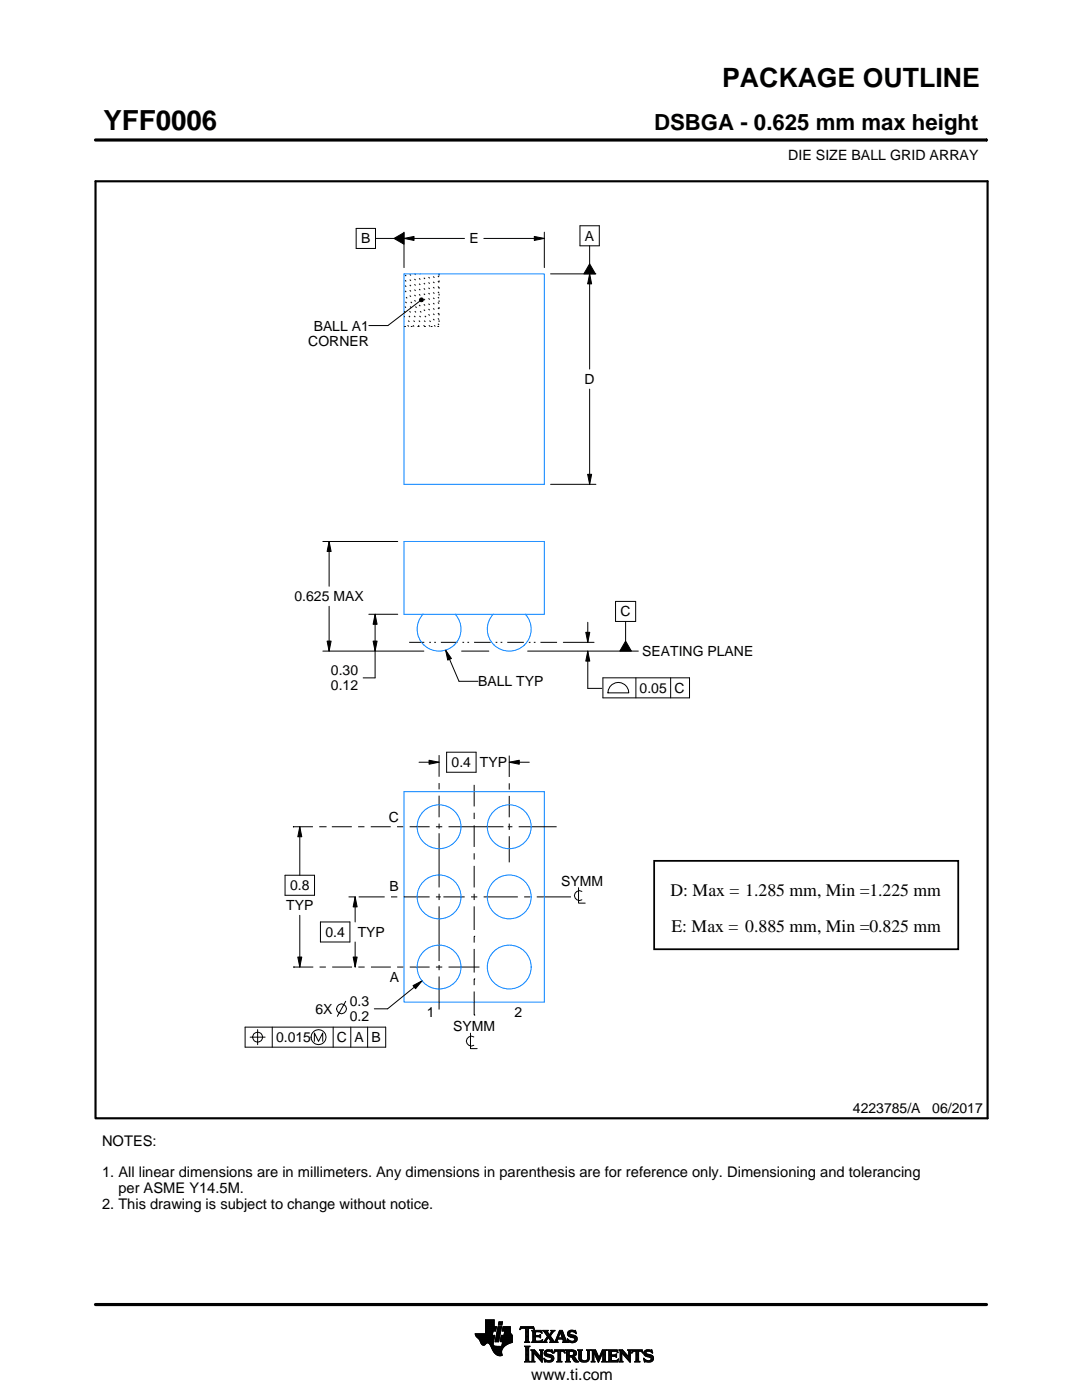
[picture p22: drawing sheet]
<svg xmlns="http://www.w3.org/2000/svg" width="216mm" height="279mm" viewBox="0 0 216 279" stroke-linecap="round" stroke-linejoin="round" font-family="sans-serif">
<defs><g id="words">
<text font-size="5.5" x="20.6" y="26">YFF0006</text>
<text font-size="5.3" x="144.1" y="17.4">PACKAGE OUTLINE</text>
<text font-size="4.4" x="130.5" y="26">DSBGA - 0.625 mm max height</text>
<g font-size="3.5">
<text x="133.8" y="178.9">D: Max = 1.285 mm, Min =1.225 mm</text>
<text x="134" y="185.9">E: Max = 0.885 mm, Min =0.825 mm</text>
</g>
<text font-size="3.2" x="106" y="275.3">www.ti.com</text>
<g font-size="2.9">
<text x="20.4" y="228.7">NOTES:</text>
<text x="20.4" y="235">1. All linear dimensions are in millimeters. Any dimensions in parenthesis are for reference only. Dimensioning and tolerancing</text>
<text x="23.6" y="238.1">per ASME Y14.5M.</text>
<text x="20.4" y="241.3">2. This drawing is subject to change without notice.</text>
</g>
<g font-size="2.8">
<text x="157.3" y="32">DIE SIZE BALL GRID ARRAY</text>
<text x="72.1" y="48.6">B</text>
<text x="93.7" y="48.6">E</text>
<text x="116.7" y="48.1">A</text>
<text x="62.6" y="66">BALL A1</text>
<text x="61.5" y="69">CORNER</text>
<text x="116.6" y="76.7">D</text>
<text x="58.8" y="120">0.625 MAX</text>
<text x="123.8" y="123">C</text>
<text x="128.2" y="130.8">SEATING PLANE</text>
<text x="66" y="134.8">0.30</text>
<text x="66" y="137.8">0.12</text>
<text x="95.4" y="137">BALL TYP</text>
<text x="127.6" y="138.3">0.05 C</text>
<text x="90.1" y="153.1">0.4 TYP</text>
<text x="77.6" y="164">C</text>
<text x="57.9" y="177.7">0.8</text>
<text x="77.7" y="177.9">B</text>
<text x="112" y="176.7">SYMM</text>
<text x="57.1" y="181.7">TYP</text>
<text x="64.9" y="187">0.4</text>
<text x="71.4" y="187">TYP</text>
<text x="77.8" y="196">A</text>
<text x="63" y="202.3">6X</text>
<text x="69.8" y="200.8">0.3</text>
<text x="69.8" y="203.8">0.2</text>
<text x="85.1" y="203">1</text>
<text x="102.7" y="202.9">2</text>
<text x="55.1" y="208">0.015</text>
<text x="67.2" y="208">C A B</text>
<text x="90.4" y="205.8">SYMM</text>
<text x="170.2" y="222.2">4223785/A</text>
<text x="186" y="222.2">06/2017</text>
</g>
<text font-size=".3" x="103.2" y="28.1">SCALE 10.500</text>
</g></defs>
<g fill="none" stroke="#000" stroke-width=".2">
<path d="M19.1 27.9h177.7M196.8 27.7v.5M71.1 45.6h3.8v4h-3.8zM74.9 47.6h3.7M78.6 47.6l2-1.2v2.3zM80.6 47.6l2-.4v.8zM80.6 46.3v7.1M80.6 47.6h12.1M83.7 59.7l.3-.3 .4 .1 .1 .3-.1 .4h-.4l-.3-.2zM96.5 47.6h12.1M106.6 47.2l2 .4-2 .4zM108.6 46.3v7.1"/>
<path d="M109.9 54.7h9M115.7 45.1h3.9v4h-3.9zM117.7 54.7l.4 2h-.8zM117.7 49.1v3.6M117.7 54.7v19M117.7 52.7l1.1 2h-2.3zM83.8 60.1l-6.4 4.9h-3.8M117.7 77.7v19M109.9 96.7h9M117.3 94.7h.8l-.4 2zM64.4 108.1h15M65.7 108.1l.4 2h-.8z"/>
<path d="M65.7 108.1v8.9M64.4 129.9h20.2M65.3 127.9h.8l-.4 2zM65.7 121v8.9M73.6 122.6h5.8M74.4 127.9h.8l-.4 2zM74.8 122.6l.4 2h-.8zM74.8 122.6v12.7h-2.3M88.9 129.7l1.2 1.7-.8 .3zM88.9 129.7l2.7 6.3h3.8M92.1 129.9h5.4M105.3 129.9h22.1"/>
<path d="M112.4 128.2h6.1M116.9 126.2h.8l-.4 2zM117.3 129.9l.4 2h-.8zM117.3 124.2v4M117.3 129.9v7.5h2.8M120.3 135.3h17.3v4h-17.3zM121.7 137a2.08 2.08 0 0 1 2.3-.7 2.08 2.08 0 0 1 1.5 2h-4.2l.1-.6zM122.8 120h4v4h-4zM124.8 124v3.9M124.8 127.9l1.2 2h-2.3zM126.9 135.3v4M133.8 135.3v4"/>
<path d="M83.6 152.1h4M85.6 151.7l2 .4-2 .4zM87.6 150.7v4.3M87.6 156.3v1.2M87.6 158.8v4.3M89.1 150.1h5.9v4h-5.9zM94.6 156.6v4.3M101.6 152.1l2-.4v.8zM101.6 150.8v4.3M101.6 156.3v1.3M101.6 158.8v4.3M101.6 152.1h4"/>
<path d="M56.9 174.7h5.9v4h-5.9zM58.5 165h.1M58.5 165h3.9M59.8 165l.4 2h-.8zM59.8 165v9.7M63.7 165h1.3M65 165h.1M66.2 165h4M69.6 179h1.3v5M70.9 179l.4 2h-.8zM71.5 165h1.2M71.6 179h5.2"/>
<path d="M74 165h4M78 179h1.3M79.2 165h1.3M80.5 179h5.2M81.7 165h4M87 179h.9M87 165h1.2M87.6 164.4v1M87.6 166.3v10.8M87.6 178.4v1.2M88.5 179h4.2M89.5 165h11"/>
<path d="M94 179h1.2M94.6 162.2v1.3M94.6 164.7v4.3M94.6 170.3v1.2M94.6 172.8v4.3M94.6 178.4v1.2M96.5 179h6.8M101.3 165h.9M101.6 164.4v1.2M101.6 166.9v5.2M103.5 165h7.6M104.6 179h1.2"/>
<path d="M107.1 179h6.8M115.4 177.2v3h1.4M116.1 177.9a.98 .98 0 0 0-1.5 .8 .98 .98 0 0 0 1.5 .9M58.5 193h.1M58.5 193h4M59.4 191h.8l-.4 2zM59.8 182.7v10.3M63.8 193h1.2M63.9 184h5.9v4h-5.9zM66.3 193h3.9M69 199.8l-1.7 3M70.5 191h.8l-.4 2z"/>
<path d="M70.9 188v5M71.5 193h1.3M74 193h4M79.2 193h1.3M81.8 193h3.9M82.4 196.7l1.8-.9-1.3 1.5zM84.2 195.8l-6.9 5.5h-2.6M87 193h1.2M87.6 180.9v10.9M87.6 192.6v1M87.6 194.9v6.6M89.5 193h6.2"/>
<path d="M94.6 186.9h.1M94.6 195.4h.1M94.6 180.9v4.7M94.6 186.9v1.2M94.6 189.4v4.7M94.6 195.4v1.2M94.6 197.9v4.7M48.9 205h28.1v4h-28.1zM49.9 207h3M51.4 205.5v3M54.3 205v4M62.7 207.8v-1.6l.9 1.6 .8-1.6v1.6"/>
<path d="M66.5 205v4M70 205v4M73.4 205v4M93.9 206.2v3.1h1.3M94.5 206.9a.98 .98 0 0 0-1.5 .9 .98 .98 0 0 0 1.5 .8M94.6 202.6h.1M94.8 266.2h3.5M94.8 266.3h3.5M94.9 266.4h3.3M94.9 266.5h3.8l-.2 1.2M94.9 266.5h3.8M95 266.6h3.7"/>
<path d="M95 266.7h3.7M95.1 266.8h3.6M95.2 266.9h3.4M95.3 267h3.3M95.4 267.1h3.2M95.5 267.2h3.1M95.6 267.3h3M95.7 267.4h2.8M95.7 267.5h2.8M95.8 267.6h2.7M95.8 267.7h2.7M95.9 267.8h2.6"/>
<path d="M95.9 267.9h2.5M95.9 268h2.5M96 268h1.1M96 268.1h1M96.1 268.2h.8M96.1 268.3h.7M96.2 268.4h.6M96.3 268.4h.4M96.9 266.1h1.4M96.9 266h1.4M96.9 265.9h1.4M96.9 265.8h1.5"/>
<path d="M96.9 265.7h1.5M96.9 264.7l2.2 .1-.2 .9h-.5l-.2 .8M96.9 265.6h2M96.9 265.5h2M96.9 265.4h2M96.9 265.3h2.1M96.9 265.2h2.1M96.9 265.1h2.1M96.9 265h2.1M96.9 264.9h2.1M96.9 264.8h2.2M96.9 264.6h1.7"/>
<path d="M96.9 264.5h1.7M96.9 264.4h1.7M96.9 264.3h1.7M96.9 264.2h1.7M96.9 264.1h1.7M96.9 264h1.7M96.9 263.9h1.7M96.9 263.8h1.7M96.9 263.7h1.7M96.9 263.6h1.7M96.9 263.5h1.7M96.9 263.4h1.7"/>
<path d="M97.5 268h.9M97.6 268.1h.8M97.7 268.2h.7M97.7 268.3h.7M97.8 268.4h.6M97.9 268.5h.6M97.9 268.6h.7M98 268.7h1.1M98 268.8h2.6M98 268.8h2.5M98.1 268.9h2.3M98.1 269h2.3"/>
<path d="M98.1 269.1h2.2M98.2 269.2h2.1M98.2 269.2h2M98.2 269.3h2M98.3 269.4h1.9M98.3 269.5h1.8M98.4 269.6h1.7M98.4 268v.4l.3 .2 2 .1M98.5 269.7h1.6M98.5 267.7l-.1 .3M98.5 269.8h1.6M98.6 269.9h1.5"/>
<path d="M98.6 264.8v-1.4h-1.7v2.8h-2.1l.1 .3 .7 .8 .7 1.1 .3 .1 .6-.5 .4 .1 1 1.8 .8 .6h.8l-.1-1 .8-1M98.6 270h1.5M98.7 270h1.4M98.8 270.1h1.3M98.8 267.7h.7M98.8 267.6h.7M98.8 267.5h.7M98.9 270.2h1.2M98.9 267.4h.7M98.9 267.3h.7M98.9 267.2h.7M98.9 267.1h.7"/>
<path d="M98.9 267h.7M98.9 270.3h1.3M99 266.9h.6M99 266.9h.7M99 266.8h.7M99 266.7h.7M99 266.6h.7M99 266.5h.7M99.1 270.4h1.1M99.1 266.4h.7M99.1 266.3h.7M99.1 266.2h.7"/>
<path d="M99.1 266.1h.7M99.1 266h.7M99.2 265.9h.7M99.2 265.8h.7M99.2 270.4h1M99.2 265.7h.7M99.2 265.6h.7M99.2 265.5h.7M99.3 265.4h.6M99.3 265.4h.7M99.3 265.3h.7M99.3 265.2h.7"/>
<path d="M99.3 265.1h.7M99.3 265h.7M99.4 270.5h.8M99.4 264.9h.7M99.4 264.8h.7M99.4 264.8h.7l-.6 3h-.7zM99.4 264.5l.2-.7h.7l-.2 .7h-.7M99.5 264.4h.6M99.5 264.3h.7M99.5 264.2h.7M99.5 264.1h.7M99.5 264h.7"/>
<path d="M99.5 263.9h.7M99.6 263.8h.7M99.8 270.6h.1M99.8 267.7h2.4M99.8 267.6h2.4M99.8 267.5h2.4M99.9 267.4h2.3M99.9 267.3h2.3M99.9 267.2h2.3M99.9 267.1h2.3M99.9 267h2.3M99.9 266.9h2.3"/>
<path d="M100 266.9h2.2M100 266.8h2.2M100 266.7h2.2M100 266.6h2.2M100 266.5h2.2M100.1 268.6h.7M100.2 268.5h.7M100.2 268.4h.8M100.2 268.4h.9M100.2 268.3h1M100.2 268.2h1.2M100.2 265.6h1.6"/>
<path d="M100.2 268.1h1.4M100.2 265.5h1.6M100.2 268h1.6M100.3 265.4h1.5M100.3 268h1.7M100.3 267.9h1.9M100.3 265.3h1.5M100.3 267.8h1.9M100.3 265.2h1.5M100.3 265.1h1.5M100.3 265h1.5M100.4 264.9h1.4"/>
<path d="M100.4 264.8h1.4M100.6 266.5l.1-.8h-.5l.2-.9h1.4l.1 1.1 .3 .6v1.4l-1.3 .6M100.6 266.4h1.5M100.6 266.3h1.4M100.6 266.2h1.4M100.6 266.1h1.3M100.7 266h1.2M100.7 265.9h1.2M100.7 265.8h1.1M100.7 265.7h1.1M102.2 266.5h-2.2l-.2 1.1 .5 .2-.2 .9M103.7 265.3h.1"/>
<path d="M103.8 265.2h.2M103.8 265h2.8M103.8 264.9h2.7M103.9 264.8h2.6M104.7 267.8h1M104.7 271.8h1.1M104.7 268.7h1M104.8 267.7h.7M104.8 271.7h.8M104.9 265.2h.6M104.9 268.9h.6M104.9 267.6h.6"/>
<path d="M104.9 267.5l-.2 .3M104.9 267.5h.6M104.9 267.4h.6M104.9 267.3h.6M104.9 267.2h.6M104.9 267.1h.6M104.9 267h.6M104.9 266.8h.6M104.9 266.7h.6M104.9 266.6h.6M104.9 266.5h.6M104.9 266.4h.6"/>
<path d="M104.9 266.3h.6M104.9 266.2h.6M104.9 266.1h.6M104.9 265.9h.6M104.9 265.8h.6M104.9 265.7h.6M104.9 265.6h.6M104.9 265.5h.6M104.9 265.4h.6M104.9 265.3h.6M104.9 271.5h.6M104.9 269h.6"/>
<path d="M104.9 271.4h.6M104.9 271.4v-2.4l-.2-.4h1.1l-.3 .4v2.4M104.9 271.4l-.2 .4h1.1l-.3-.4M104.9 271.3h.6M104.9 271.2h.6M104.9 271.1h.6M104.9 271h.6M104.9 270.9h.6M104.9 270.8h.6M104.9 270.6h.6M104.9 270.5h.6M104.9 270.4h.6"/>
<path d="M104.9 270.3h.6M104.9 270.2h.6M104.9 270.1h.6M104.9 270h.6M104.9 269.9h.6M104.9 269.8h.6M104.9 269.6h.6M104.9 269.5h.6M104.9 269.4h.6M104.9 269.3h.6M104.9 269.2h.6M104.9 269.1h.6"/>
<path d="M105.5 267.5l.2 .3M105.5 267.5v-2.3l.7-.1 .4 .3-.1-.6h-2.6l-.1 .6 .4-.3 .7 .1v2.3M105.7 267.8h-1M105.9 271.8h.8M105.9 269.4h.8M106.1 269.5h.7M106.1 267.8h2M106.1 271.7h.5M106.2 269.6h.7M106.2 271.5h.3M106.2 265.6h1.8M106.2 269.8h.8"/>
<path d="M106.2 271.4h.3M106.2 271.4l-.3 .4h.8l-.2-.4M106.2 271.3h.3M106.2 271.2h.3M106.2 271.1h.3M106.2 271h.3M106.2 270.9h.3M106.2 270.8h.3M106.2 270.6h.3M106.2 270.5h.3M106.2 270.4h.3M106.2 270.3h.3"/>
<path d="M106.2 270.2h.3M106.2 270.1h.3M106.2 270h1M106.2 269.9h.9M106.2 269.8v1.6M106.2 269.8l-.3-.4h.8l1.2 1.4M106.3 267.7h1.8M106.3 265.7h1.8M106.3 267.6h.6M106.3 265.8h.6M106.3 267.5l-.2 .3M106.3 267.5h.5"/>
<path d="M106.3 267.4h.5M106.3 267.3h.5M106.3 267.2h.5M106.3 267.1h.5M106.3 267h.5M106.3 266.8h.5M106.3 266.7h1.6M106.3 266.6h1.6M106.3 266.5h.5M106.3 266.4h.5M106.3 266.3h.5M106.3 266.2h.5"/>
<path d="M106.3 266.1h.5M106.3 265.9h.5M106.4 265.2h.2M106.5 270h.1M106.5 270v1.4M106.5 265.3h.1M106.6 270.1h.7M106.7 270.2h.7M106.8 270.3h.7M106.8 265.9l.2-.1h.6l.6 .2-.2-.5h-1.9l.2 .3v1.7M106.8 265.9v.6h.8l.3-.2v.7M106.9 270.4h.7"/>
<path d="M107 270.5h.7M107.1 270.6h.7M107.2 270.8h1M107.3 270.9h.9M107.4 271h.8M107.5 271.1h.7M107.6 271.2h.6M107.6 266.5h.3M107.7 271.3h.5M107.7 269.4h.7M107.7 266.8h.2M107.7 267.6h.5"/>
<path d="M107.8 266.4h.1M107.8 271.4h.4M107.8 267h.1M107.8 265.8h.3M107.8 269.5h.5M107.9 271.5h.3M107.9 269.6h.3M107.9 267l-.3-.2h-.8l.1 .8h.9l.5-.2M107.9 269.8h.3M107.9 270.6h.3M107.9 270.5h.3M107.9 270.4h.3"/>
<path d="M107.9 270.3h.3M107.9 270.2h.3M107.9 270.1h.3M107.9 270h.3M107.9 269.9h.3M107.9 269.8v1M107.9 269.8l-.2-.4h.7l-.2 .4M108 271.7h.2M108 265.9h.1M108 267.5h.2M108.1 271.8h.1M108.1 266.1h.1"/>
<path d="M108.2 267.4h.1M108.2 269.8v2.1l-1.7-1.9M108.2 267.8h.9M108.3 267.4l-.2 .5-2-.1M108.3 265.6h1M108.5 267.7h.5M108.5 271.1l.8 .4h.5l.2-.1-.1-.4-1-.4-.3-.3 .1-.7 .7-.2 .6 .1 .2-.1 .1 .6-.9-.3-.3 .1-.1 .3 1.3 .4 .2 .6M108.5 271.1h.1M108.5 265.7h.7M108.5 271.2h.2M108.6 271.3h.2M108.6 270.1h.4"/>
<path d="M108.6 270h.4M108.6 270.2h.6M108.6 267.6h.4M108.6 271.4h.4M108.6 269.9h.4M108.6 270.3h1M108.6 265.8h.7M108.6 271.5h.8M108.6 269.8h.5M108.7 271.7h1.5M108.7 270.4h1.3M108.7 267.5h.3"/>
<path d="M108.7 271.8h.1M108.7 265.9h.6M108.7 269.6h1.5M108.8 267.4h.3M108.8 270.5h1.5M108.8 266.1h.6M108.8 269.5h1.4M108.8 267.3h.4M108.9 266.2h.6M108.9 267.2h.4M108.9 266.3h.6M108.9 270.6h1.5"/>
<path d="M109 267.1h.3M109 266.4h1M109.1 271.8h.9M109.1 269.4h.7M109.1 267h.9M109.1 266.5h.8M109.1 267.8h-.9M109.2 266.8h.8M109.2 266.6h.6M109.2 266.7h.7M109.2 266.7l-.6 .9-.4 .2M109.3 270.8h1.1"/>
<path d="M109.5 267.1h.6M109.6 267.2h.6M109.7 271.5h.7M109.7 267.3h.6M109.7 267.8l.2-.2-.5-.7-.4 .8 .1 .1M109.7 267.8h1.6M109.7 266.3h.4M109.7 267.4h.6M109.8 270.9h.7M109.8 266.2h.3M109.8 266.6l.9 1.2 1-2.3h.5l.8 2.1 .3 .2M109.8 267.5h.6"/>
<path d="M109.9 266.1h.3M109.9 269.8h.4M109.9 267.6h.6M109.9 267.7h.7M109.9 271.4h.5M109.9 265.9h.4M110 271h.5M110 265.6h.7M110 265.9l-.4 .5-.4-.6 .2-.3h-1.1l.9 1.2M110 265.9l.1-.2-.2-.2h.8l-.9 1.1M110 271.3h.5M110 265.8h.4"/>
<path d="M110 271.1h.5M110 271.2h.5M110.1 269.4h.1M110.1 265.7h.4M110.1 269.9h.2M110.2 270h.1M110.5 270h.1M110.5 269.9h.2M110.5 271.1l-.2 .5-.8 .3-.6-.2-.2 .1-.2-.7M110.5 269.8h.3M110.6 269.6h2.1M110.6 269.5h2"/>
<path d="M110.6 269.4h2M110.7 267.7h.5M110.8 267.6h.4M110.9 267.5h.3M110.9 267.4h.3M111 267.3h.3M111 267.2h1.8M111 267.1h1.8M111.1 267h.3M111.1 271.8h1M111.1 266.8h.4M111.2 266.7h.3"/>
<path d="M111.2 267.5l.1-.2h1l.1 .2M111.2 267.5v.3h.1M111.2 266.6h.3M111.3 266.5h.3M111.3 271.7h.6M111.3 266.4h.3M111.3 271.5h.6M111.3 267.8h-1.6M111.3 269.8h.6M111.4 266.3h.3M111.4 271.4h.5M111.4 271.4l-.1-1.7h-.4l-.4 .4 .2-.7h1.9l.1 .7-.3-.4h-.5v1.7"/>
<path d="M111.4 270.5h.5M111.4 270.4h.5M111.4 270.3h.5M111.4 270.2h.5M111.4 270.1h.5M111.4 270h.5M111.4 269.9h.5M111.4 271.4l-.3 .4h1l-.2-.4M111.4 271.3h.5M111.4 271.2h.5M111.4 271.1h.5M111.4 271h.5"/>
<path d="M111.4 270.9h.5M111.4 270.8h.5M111.4 270.6h.5M111.4 266.2h.3M111.4 266.1h.4M111.5 265.9h.9M111.5 265.8h.8M111.6 265.7h.7M111.6 265.6h.6M111.8 265.9l.4 1.1h-.8zM111.9 266.1h.5M111.9 266.2h.5"/>
<path d="M111.9 266.3h.6M112 266.4h.5M112 266.5h.6M112.1 266.6h.5M112.1 266.7h.6M112.1 266.8h.6M112.2 267h.5M112.2 267.8h1.1M112.3 267.3h.6M112.3 267.4h.6M112.4 267.5h.6M112.4 267.5v.3h-.2"/>
<path d="M112.4 269.8h.3M112.4 267.6h.6M112.4 267.7h.7M112.6 269.9h.1M112.6 270h.2M112.8 271.8h1M112.8 269.4h1.6M113 269.5h1.7M113 271.7h.7M113 269.6h1.9M113 271.5h.6M113 269.8h.6"/>
<path d="M113 271.4h.6M113 271.4l-.2 .4h1l-.2-.4M113 271.3h.6M113 271.2h.6M113 271.1h.6M113 271h.6M113 270.9h.6M113 270.8h1.5M113 270.6h1.6M113 270.5h1.8M113 270.4h.6M113 270.3h.6"/>
<path d="M113 270.2h.6M113 270.1h.6M113 270h.6M113 269.9h.6M113 269.8v1.6M113 269.8l-.2-.4h1.4l.6 .2 .2 .3v.4l-.2 .3-.4 .1M113.2 267.3h.2M113.2 267.4h.3M113.2 266.2h.5M113.2 266.3h.6M113.2 266.1h.5M113.3 267.5h.3"/>
<path d="M113.3 267.8h-1.1M113.3 266.4h.9M113.3 265.9h.4M113.3 267.6h.6M113.3 266.5h1.3M113.3 267.7h1.6M113.3 265.8h.5M113.3 267.8h.2M113.4 266.6h1.5M113.4 265.7h1.5M113.4 265.7l.5-.2 .7 .1 .2-.1 .1 .7-.7-.4h-.4l-.1 .3 .1 .2 .9 .2 .4 .3 .1 .5-.3 .5-.6 .2-.7-.2-.2 .1-.2-.7 .9 .5 .5-.1 .1-.3-.2-.3-1.1-.4-.2-.4zM113.5 266.7h1.5"/>
<path d="M113.5 265.6h1.4M113.6 271.4v-.6h.4l.7 1h.8M113.6 269.9l.1-.2 .7 .2v.4l-.4 .2M113.6 269.9v.6M113.7 267.8h1.1M113.8 266.8h1.3M113.8 265.5h.6M114 268h.4M114.1 270.9h.6M114.2 271h.6M114.2 271.1h.7M114.3 271.2h.6"/>
<path d="M114.3 267h.8M114.3 269.8h.7M114.3 270.4h.6M114.4 271.3h.6M114.4 270.7l1.1 1.1M114.4 270.7h.1M114.4 271.4h.7M114.4 269.9h.6M114.4 270.3h.6M114.5 267.6h.5M114.5 270.2h.5M114.5 270h.5"/>
<path d="M114.5 265.8h.4M114.5 270.1h.5M114.5 271.5h.7M114.6 271.7h.7M114.6 267.1h.6M114.6 267.5h.5M114.7 267.2h.5M114.7 267.4h.5M114.7 265.9h.3M114.7 267.3h.5M114.7 271.8h.8M114.8 266.1h.2"/>
<path d="M114.9 266.2h.1M115.3 269.4h.9M115.4 269.5h.7M115.5 269.6h.5M115.5 269.8h.5M115.5 269.8v1.4l.4 .5 .6 .2 .7-.1 .3-.3 .1-.5M115.5 271h.5M115.5 270.9h.5M115.5 270.8h.5M115.5 270.6h.5M115.5 270.5h.5M115.5 270.4h.5"/>
<path d="M115.5 270.3h.5M115.5 270.2h.5M115.5 270.1h.5M115.5 270h.5M115.5 269.9h.5M115.5 269.8l-.2-.4h.9l-.2 .4M115.5 271.1h.5M115.5 271.2h.5M115.5 271.3h.6M115.6 271.4h.6M115.7 271.5h.8M115.8 271.7h1.5"/>
<path d="M116 271l.2 .4 .5 .2 .4-.2 .2-.4M116 269.8v1.2M116 271.8h1.1M116.8 271.5h.6M117 269.4h.8M117.1 271.4h.4M117.2 269.5h.5M117.2 271.3h.4M117.2 269.6h.4M117.2 271.2h.4M117.2 271.1h.4M117.3 269.8h.3"/>
<path d="M117.3 271h.3M117.3 270.9h.3M117.3 270.8h.3M117.3 270.6h.3M117.3 270.5h.3M117.3 270.4h.3M117.3 270.3h.3M117.3 270.2h.3M117.3 270.1h.3M117.3 270h.3M117.3 269.9h.3M117.6 269.8l.2-.4h-.8l.2 .3 .1 1.3"/>
<path d="M117.6 269.8v1.2M118 271.8h.7M118 269.4h.8M118.1 269.5h.8M118.1 271.7h.5M118.2 269.6h.7M118.2 271.5h.3M118.2 269.8h.8M118.2 271.4h.3M118.2 269.8l-.2-.4h.8l.7 1.6 .7-1.6h.9l-.3 .4M118.2 271.4l-.2 .4h.7l-.2-.4M118.2 271.3h.3"/>
<path d="M118.2 271.2h.3M118.2 271.1h.3M118.2 271h.3M118.2 270.9h.3M118.2 270.8h.3M118.2 270.6h.3M118.2 270.5h.3M118.2 270.4h.3M118.2 270.3h.3M118.2 270.2h.3M118.2 270.1h.3M118.2 270h.9"/>
<path d="M118.2 269.9h.8M118.2 269.8v1.6M118.6 270.1h.5M118.6 270.2h.6M118.7 270.3h.5M118.7 270.4h.6M118.8 270.5h.5M118.8 270.6h.6M118.9 270.8h.5M118.9 270.9h.6M119 271h.8M119 271.1h.8"/>
<path d="M119.1 271.2h.6M119.1 271.3h.6M119.2 271.4h.4M119.2 271.5h.4M119.3 271.7h.2M119.3 271.8h.2M119.6 270.9h.3M119.6 270.8h.3M119.7 270.6h.3M119.7 270.5h.3M119.8 270.4h.3M119.8 270.3h.3"/>
<path d="M119.9 270.2h.3M119.9 270.1h.3M120 270h.8M120 269.9h.8M120 269.8h.8M120.1 271.8h1M120.1 269.6h.7M120.1 269.5h.8M120.2 269.4h.9M120.2 271.7h.7M120.3 271.5h.5M120.3 271.4h.5"/>
<path d="M120.3 271.4l-.2 .4h1l-.3-.4M120.3 271.4v-1.5l-.9 2-.9-2v1.5M120.3 271.3h.5M120.3 271.2h.5M120.3 271.1h.5M120.3 271h.5M120.3 270.9h.5M120.3 270.8h.5M120.3 270.6h.5M120.3 270.5h.5M120.3 270.4h.5M120.3 270.3h.5"/>
<path d="M120.3 270.2h.5M120.3 270.1h.5M120.8 269.8v1.6M121.2 271.8h2M121.2 269.4h1.9M121.4 269.5h1.8M121.4 271.7h1.9M121.5 269.6h1.7M121.5 271.5h1.8M121.5 269.8h.5M121.5 271.4h.5M121.5 269.8l-.3-.4h1.9l.2 .6"/>
<path d="M121.5 269.9h.5M121.5 269.8v1.6M121.5 271.3h.5M121.5 271.2h.5M121.5 271.1h.5M121.5 271h.5M121.5 270.9h.5M121.5 270.8h.5M121.5 270.6h1.5M121.5 270.5h1.5M121.5 270.4h1.5M121.5 270.3h.5"/>
<path d="M121.5 270.2h.5M121.5 270.1h.5M121.5 270h.5M122.6 270.4l.4-.2v.7l-.2-.2h-.8v.7l.2 .1M122.9 270.8h.1M122.9 270.3h.1M123 269.8h.3M123.1 271.4h.3M123.2 269.9h.1M123.3 270h.1M123.3 270l-.4-.3h-.8l-.1 .7M123.3 271.3h.1"/>
<path d="M123.4 271.2h.1M123.4 271.2l-.2 .6h-2l.3-.4M123.4 271.2l-.3 .3h-.4M123.5 271.8h.8M123.5 269.4h.7M123.6 269.5h.7M123.7 271.7h.5M123.7 269.6h.7M123.7 271.5h.4M123.7 269.8h.8M123.7 271.4h.4M123.7 271.4l-.2 .4h.8l-.2-.4"/>
<path d="M123.7 271.3h.4M123.7 271.2h.4M123.7 271.1h.4M123.7 271h.4M123.7 270.9h.4M123.7 270.8h.4M123.7 270.6h.4M123.7 270.5h.4M123.7 270.4h.4M123.7 270.3h.4M123.7 270.2h.4M123.7 270.1h.4"/>
<path d="M123.7 270h1M123.7 269.9h.9M123.7 269.8v1.6M123.7 269.8l-.2-.4h.7l1.2 1.4 .1-1M124.1 270v1.4M124.1 270h.1M124.2 270.1h.6M124.2 270.2h.7M124.3 270.3h.7M124.4 270.4h.7M124.5 270.5h.7M124.6 270.6h.7"/>
<path d="M124.7 270.8h1.1M124.8 270.9h1M124.9 271h.9M125 271.1h.8M125.1 271.2h.7M125.2 271.3h.6M125.2 269.4h.8M125.3 271.4h.5M125.4 269.5h.5M125.4 271.5h.4M125.4 269.6h.4M125.5 269.8h.3"/>
<path d="M125.5 269.8l-.3-.4h.8l-.2 .4M125.5 270.4h.3M125.5 270.3h.3M125.5 270.2h.3M125.5 270.1h.3M125.5 270h.3M125.5 269.9h.3M125.5 270.6h.3M125.5 270.5h.3M125.5 271.7h.3M125.6 271.8h.2M125.8 269.8v2.1l-1.7-1.9"/>
<path d="M126 270h.1M126.1 269.9h.1M126.1 269.8h.3M126.1 269.6h2.1M126.2 269.5h2M126.2 269.4h2M126.6 271.8h1.1M126.9 271.7h.6M126.9 271.5h.5M126.9 269.8h.5M126.9 271.4h.5M126.9 271.4v-1.7h-.5l-.3 .4 .1-.7h1.9l.2 .7-.4-.4h-.5v1.7"/>
<path d="M126.9 270.5h.5M126.9 270.4h.5M126.9 270.3h.5M126.9 270.2h.5M126.9 270.1h.5M126.9 270h.5M126.9 269.9h.5M126.9 271.4l-.3 .4h1.1l-.3-.4M126.9 271.3h.5M126.9 271.2h.5M126.9 271.1h.5M126.9 271h.5"/>
<path d="M126.9 270.9h.5M126.9 270.8h.5M126.9 270.6h.5M128 269.8h.3M128.1 269.9h.2M128.2 270h.1M128.4 271.1h.1M128.4 271.2h.2M128.5 271.3h.2M128.5 270.1h.4M128.5 270h.4M128.5 270.2h.6"/>
<path d="M128.5 271.4h.4M128.5 269.9h.4M128.5 270.3h1M128.5 271.5h.8M128.5 269.8h.5M128.6 271.7h1.5M128.6 270.4h1.3M128.6 271.8h.1M128.6 269.6h1.5M128.7 270.5h1.5M128.7 269.5h1.4M128.8 270.6h1.5"/>
<path d="M128.9 271.8h1M129 269.4h.7M129.1 270.8l-.6-.4 .1-.7 .5-.3 .8 .1 .2-.1 .1 .7-.8-.4-.4 .1-.1 .2 1.3 .5 .2 .6M129.1 270.8l.7 .2v.4l-.6 .1-.8-.4M129.2 270.8h1.1M129.6 271.5h.7M129.6 270.9h.8M129.8 269.8h.4M129.8 271.4h.5M129.9 271h.5M129.9 271.3h.5M129.9 271.1h.5"/>
<path d="M129.9 271.2h.5M129.9 269.4h.2M130 269.9h.2M130.1 270h.1M130.4 271.1l-.3 .5-.7 .3-.6-.2-.2 .1-.2-.7"/>
<circle cx="51.4" cy="207" r=".99"/>
<circle cx="63.6" cy="207" r="1.49"/>
<circle cx="68.1" cy="201.3" r=".98"/>
</g>
<g fill="#000">
<path d="M78.6 47.6l2-1.2v2.3zM80.6 47.6l2-.4v.8zM83.7 59.7l.3-.3 .4 .1 .1 .3-.1 .4h-.4l-.3-.2zM106.6 47.2l2 .4-2 .4zM117.7 54.7l.4 2h-.8zM117.7 52.7l1.1 2h-2.3zM117.3 94.7h.8l-.4 2zM65.7 108.1l.4 2h-.8zM65.3 127.9h.8l-.4 2zM74.8 122.6l.4 2h-.8zM74.4 127.9h.8l-.4 2zM88.9 129.7l1.2 1.7-.8 .3z"/>
<path d="M116.9 126.2h.8l-.4 2zM117.3 129.9l.4 2h-.8zM124.8 127.9l1.2 2h-2.3zM85.6 151.7l2 .4-2 .4zM101.6 152.1l2-.4v.8zM59.8 165l.4 2h-.8zM70.9 179l.4 2h-.8zM59.4 191h.8l-.4 2zM70.5 191h.8l-.4 2zM82.4 196.7l1.8-.9-1.3 1.5z"/>
</g>
<path d="M19.1 36.2h178v187h-178z" fill="none" stroke="#000" stroke-width=".43"/>
<path d="M19 27.9h177.8M19 260.3h177.8" fill="none" stroke="#000" stroke-width=".63"/>
<g fill="none" stroke="#0080ff" stroke-width=".2">
<path d="M80.6 54.7h28v42h-28zM80.6 108.1h28v14.5h-28zM84.4 122.6a4.4 4.4 0 0 0 .2 6.1 4.4 4.4 0 0 0 6.1 0 4.4 4.4 0 0 0 .1-6.1M98.4 122.6a4.4 4.4 0 0 0 .2 6.1 4.4 4.4 0 0 0 6.1 0 4.4 4.4 0 0 0 .1-6.1M80.6 158h28v42h-28z"/>
<circle cx="87.6" cy="179" r="4.4"/>
<circle cx="87.6" cy="165" r="4.4"/>
<circle cx="101.6" cy="179" r="4.4"/>
<circle cx="101.6" cy="165" r="4.4"/>
<circle cx="87.6" cy="193" r="4.4"/>
<circle cx="101.6" cy="193" r="4.4"/>
</g>
<g fill="none" stroke="#000" stroke-width=".2" stroke-dasharray=".3 1" stroke-linecap="butt">
<path d="M87.6 54.7v10.5M87.6 59.5l-4.9-4.8M87.6 58.5l-3.8-3.8M87.6 57.4l-2.7-2.7M87.6 56.4l-1.7-1.7M87.6 55.3l-.6-.6M81.6 65.2l-1-1M82.6 65.2l-2-2.1M83.7 65.2l-3.1-3.1M84.7 65.2l-4.1-4.2M85.8 65.2l-5.2-5.2M86.9 65.2l-6.3-6.3"/>
<path d="M87.6 64.8l-7-7M87.6 63.8l-7-7M87.6 62.7l-7-7M87.6 61.7l-7-7M87.6 60.6l-5.9-5.9M87.6 65.2h-7"/>
</g>
<path d="M111.2 128.2h-29.6" fill="none" stroke="#000" stroke-width=".2" stroke-dasharray="3.3 1 .3 .7 .3 1" stroke-linecap="butt"/>
<path d="M130.5 171.8h60.7v17.6h-60.7z" fill="none" stroke="#000" stroke-width=".35"/>
<use href="#words"/>
</svg>
